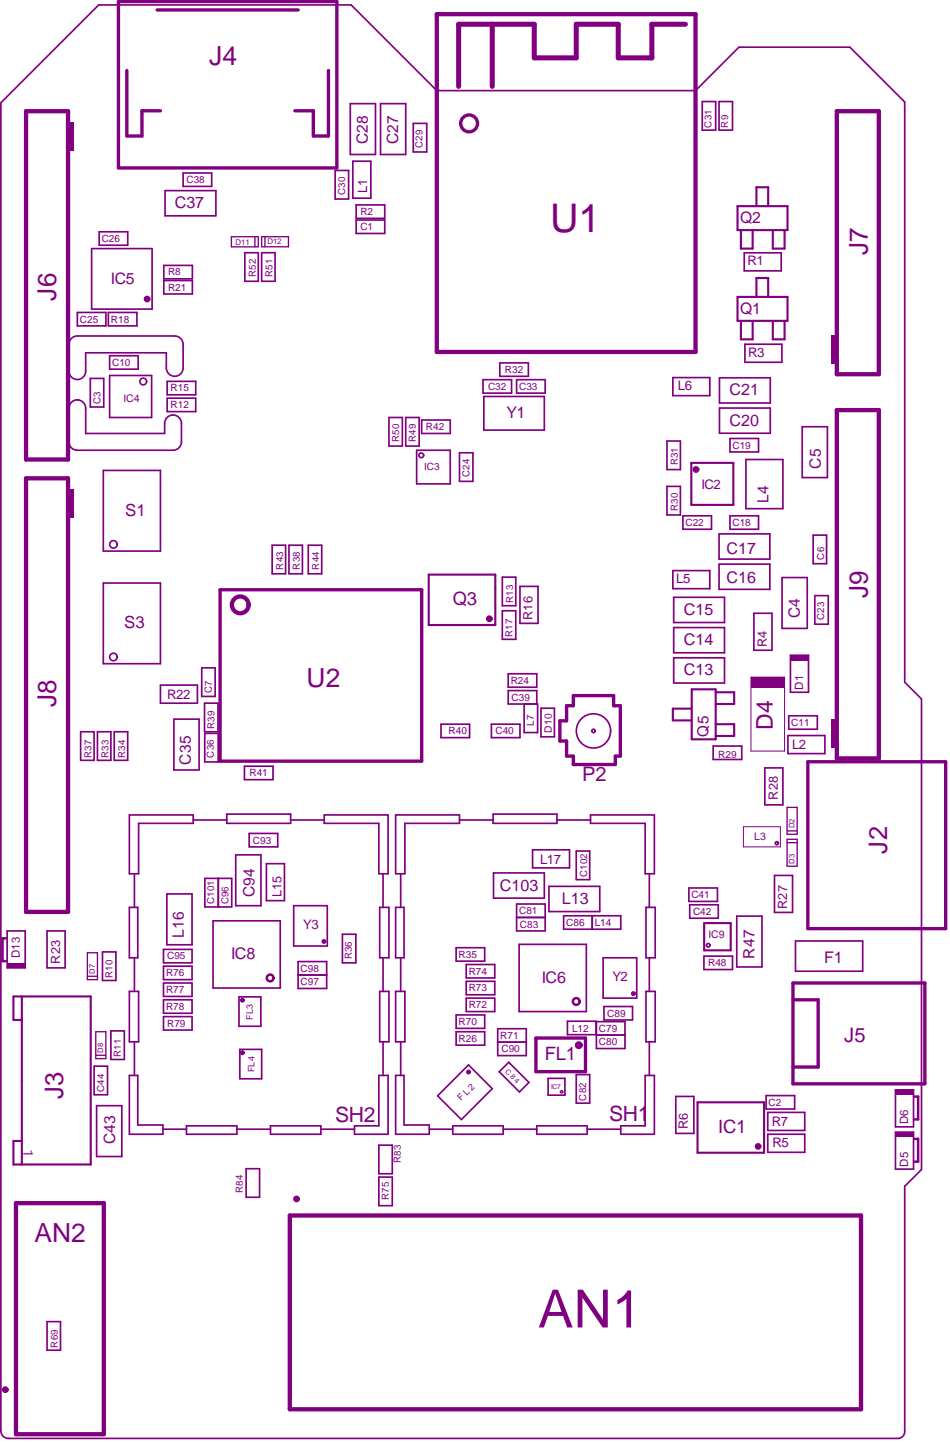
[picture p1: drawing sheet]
<svg xmlns="http://www.w3.org/2000/svg" width="188mm" height="285mm" viewBox="0 0 188 285" stroke-linecap="round" stroke-linejoin="round" font-family="sans-serif">
<defs><g id="words">
<text font-size="10.4" fill="#800080" x="106.5" y="262.7">AN1</text>
<text font-size="7.8" fill="#800080" x="108.9" y="45.9">U1</text>
<g font-size="5.2" fill="#800080">
<text x="41.4" y="12.9">J4</text>
<text x="60.7" y="136">U2</text>
<text x="6.8" y="245.8">AN2</text>
</g>
<g font-size="5.1" fill="#800080">
<text x="171.7" y="50.5" transform="rotate(-90 171.7 50.5)">J7</text>
<text x="11.1" y="59.5" transform="rotate(-90 11.1 59.5)">J6</text>
<text x="171.7" y="118.4" transform="rotate(-90 171.7 118.4)">J9</text>
<text x="11.1" y="140" transform="rotate(-90 11.1 140)">J8</text>
<text x="175.6" y="168.9" transform="rotate(-90 175.6 168.9)">J2</text>
<text x="12.5" y="217.5" transform="rotate(-90 12.5 217.5)">J3</text>
</g>
<text font-size="4.6" fill="#800080" x="153" y="144.5" transform="rotate(-90 153 144.5)">D4</text>
<g font-size="4.2" fill="#800080">
<text x="120.5" y="221.8">SH1</text>
<text x="66.3" y="222.2">SH2</text>
</g>
<g font-size="4" fill="#800080">
<text x="115.2" y="154.6">P2</text>
<text x="167.1" y="206.2">J5</text>
</g>
<g font-size="3.6" fill="#800080">
<text x="89.6" y="119.7">Q3</text>
<text x="107.9" y="209.9">FL1</text>
<text x="142.2" y="224.2">IC1</text>
</g>
<g font-size="3.3" fill="#800080">
<text x="24.8" y="102.1">S1</text>
<text x="24.6" y="124.4">S3</text>
</g>
<g font-size="3.2" fill="#800080">
<text x="34.6" y="41.2">C37</text>
<text x="100.3" y="82.8">Y1</text>
<text x="144.4" y="78.3">C21</text>
<text x="144.4" y="84.3">C20</text>
<text x="143.8" y="109.7">C17</text>
<text x="143.8" y="115.4">C16</text>
<text x="135.3" y="121.7">C15</text>
<text x="135.3" y="127.7">C14</text>
<text x="135.3" y="133.7">C13</text>
<text x="98.9" y="176.3">C103</text>
<text x="111.2" y="178.9">L13</text>
<text x="45.7" y="189.9">IC8</text>
<text x="163.1" y="190.6">F1</text>
<text x="107.2" y="194.6">IC6</text>
</g>
<g font-size="3.1" fill="#800080">
<text x="72.8" y="28.6" transform="rotate(-90 72.8 28.6)">C28</text>
<text x="78.8" y="28.6" transform="rotate(-90 78.8 28.6)">C27</text>
<text x="146.5" y="44.1">Q2</text>
<text x="21.9" y="56.2">IC5</text>
<text x="146.5" y="62.1">Q1</text>
<text x="162.4" y="92.8" transform="rotate(-90 162.4 92.8)">C5</text>
<text x="158.3" y="122.4" transform="rotate(-90 158.3 122.4)">C4</text>
<text x="37.7" y="151.3" transform="rotate(-90 37.7 151.3)">C35</text>
<text x="50.4" y="177.6" transform="rotate(-90 50.4 177.6)">C94</text>
<text x="36.4" y="185.6" transform="rotate(-90 36.4 185.6)">L16</text>
<text x="149.3" y="189.7" transform="rotate(-90 149.3 189.7)">R47</text>
<text x="22.8" y="226.5" transform="rotate(-90 22.8 226.5)">C43</text>
</g>
<g font-size="3" fill="#800080">
<text x="152.1" y="99.6" transform="rotate(-90 152.1 99.6)">L4</text>
<text x="140.2" y="145.8" transform="rotate(-90 140.2 145.8)">Q5</text>
</g>
<text font-size="2.7" fill="#800080" x="4.7" y="227.5" transform="rotate(90 4.7 227.5)">1</text>
<g font-size="2.6" fill="#800080">
<text x="148" y="52.5">R1</text>
<text x="148.1" y="70.6">R3</text>
<text x="134.2" y="77.1">L6</text>
<text x="138.8" y="96.8">IC2</text>
<text x="133.8" y="115.4">L5</text>
<text x="33.1" y="138.3">R22</text>
<text x="156.8" y="148.3">L2</text>
<text x="106.9" y="170.9">L17</text>
<text x="60" y="183.9">Y3</text>
<text x="121.2" y="194.2">Y2</text>
<text x="152.8" y="222.8">R7</text>
<text x="152.9" y="227.1">R5</text>
</g>
<g font-size="2.5" fill="#800080">
<text x="72.7" y="38.2" transform="rotate(-90 72.7 38.2)">L1</text>
<text x="105.4" y="122.7" transform="rotate(-90 105.4 122.7)">R16</text>
<text x="151.8" y="128" transform="rotate(-90 151.8 128)">R4</text>
<text x="154" y="158.3" transform="rotate(-90 154 158.3)">R28</text>
<text x="55.7" y="177.6" transform="rotate(-90 55.7 177.6)">L15</text>
<text x="155.8" y="179.9" transform="rotate(-90 155.8 179.9)">R27</text>
<text x="11.9" y="190.7" transform="rotate(-90 11.9 190.7)">R23</text>
<text x="136.2" y="223.5" transform="rotate(-90 136.2 223.5)">R6</text>
</g>
<g font-size="2.3" fill="#800080">
<text x="158.9" y="136.5" transform="rotate(-90 158.9 136.5)">D1</text>
<text x="3.9" y="189.7" transform="rotate(-90 3.9 189.7)">D13</text>
<text x="179.7" y="222.5" transform="rotate(-90 179.7 222.5)">D6</text>
<text x="179.7" y="230.9" transform="rotate(-90 179.7 230.9)">D5</text>
</g>
<g font-size="2.1" fill="#800080">
<text x="24.4" y="79.5">IC4</text>
<text x="149.3" y="166.3">L3</text>
<text x="140.2" y="185.7">IC9</text>
</g>
<g font-size="2" fill="#800080">
<text x="36.9" y="36.2">C38</text>
<text x="20.1" y="47.9">C26</text>
<text x="71.3" y="45.5">C1</text>
<text x="71.3" y="42.6">R2</text>
<text x="33.3" y="57.5">R21</text>
<text x="33.3" y="54.5">R8</text>
<text x="15.8" y="63.8">C25</text>
<text x="21.9" y="63.8">R18</text>
<text x="22.2" y="72.4">C10</text>
<text x="33.8" y="77.5">R15</text>
<text x="96.6" y="77.1">C32</text>
<text x="99.9" y="73.8">R32</text>
<text x="102.7" y="77.1">C33</text>
<text x="33.8" y="80.8">R12</text>
<text x="84.3" y="85.1">R42</text>
<text x="145" y="88.8">C19</text>
<text x="84" y="93.1">IC3</text>
<text x="135.7" y="104.1">C22</text>
<text x="145" y="104.1">C18</text>
<text x="101.1" y="135.3">R24</text>
<text x="101.3" y="138.7">C39</text>
<text x="156.6" y="143.7">C11</text>
<text x="88.8" y="145.3">R40</text>
<text x="98.1" y="145.3">C40</text>
<text x="109.2" y="145" transform="rotate(-90 109.2 145)">D10</text>
<text x="142.2" y="150">R29</text>
<text x="49.4" y="153.6">R41</text>
<text x="50" y="166.9">C93</text>
<text x="136.8" y="177.7">C41</text>
<text x="102.7" y="180.9">C81</text>
<text x="102.9" y="183.6">C83</text>
<text x="112.1" y="183.2">C86</text>
<text x="117.7" y="183.2">L14</text>
<text x="137.2" y="181.1">C42</text>
<text x="33.1" y="189.9">C95</text>
<text x="90.8" y="189.6">R35</text>
<text x="140.2" y="191.2">R48</text>
<text x="32.9" y="196.5">R77</text>
<text x="32.9" y="193.2">R76</text>
<text x="59.5" y="195">C97</text>
<text x="59.5" y="192.3">C98</text>
<text x="92.8" y="196.2">R73</text>
<text x="92.8" y="192.9">R74</text>
<text x="32.9" y="199.9">R78</text>
<text x="33.1" y="203.2">R79</text>
<text x="90.8" y="202.9">R70</text>
<text x="92.8" y="199.5">R72</text>
<text x="120.2" y="201.2">C89</text>
<text x="90.8" y="206.2">R26</text>
<text x="99" y="205.6">R71</text>
<text x="99.3" y="208.2">C90</text>
<text x="113.2" y="204.2">L12</text>
<text x="118.5" y="204.2">C79</text>
<text x="118.5" y="206.9">C80</text>
<text x="152.1" y="218.8">C2</text>
</g>
<g font-size="1.9" fill="#800080">
<text x="83.6" y="29.2" transform="rotate(-90 83.6 29.2)">C29</text>
<text x="140.8" y="25.3" transform="rotate(-90 140.8 25.3)">C31</text>
<text x="144.1" y="25.3" transform="rotate(-90 144.1 25.3)">R9</text>
<text x="68.3" y="38.6" transform="rotate(-90 68.3 38.6)">C30</text>
<text x="50.6" y="54.8" transform="rotate(-90 50.6 54.8)">R52</text>
<text x="53.9" y="54.8" transform="rotate(-90 53.9 54.8)">R51</text>
<text x="19.9" y="80.1" transform="rotate(-90 19.9 80.1)">C3</text>
<text x="79" y="87.5" transform="rotate(-90 79 87.5)">R50</text>
<text x="82.3" y="87.5" transform="rotate(-90 82.3 87.5)">R49</text>
<text x="92.9" y="94.4" transform="rotate(-90 92.9 94.4)">C24</text>
<text x="134.2" y="92.1" transform="rotate(-90 134.2 92.1)">R31</text>
<text x="134.2" y="101.1" transform="rotate(-90 134.2 101.1)">R30</text>
<text x="56" y="112.7" transform="rotate(-90 56 112.7)">R43</text>
<text x="59.4" y="112.7" transform="rotate(-90 59.4 112.7)">R38</text>
<text x="63.2" y="112.7" transform="rotate(-90 63.2 112.7)">R44</text>
<text x="163.1" y="110.7" transform="rotate(-90 163.1 110.7)">C6</text>
<text x="101.6" y="119.4" transform="rotate(-90 101.6 119.4)">R13</text>
<text x="163.1" y="122.7" transform="rotate(-90 163.1 122.7)">C23</text>
<text x="101.4" y="126" transform="rotate(-90 101.4 126)">R17</text>
<text x="41.9" y="137.2" transform="rotate(-90 41.9 137.2)">C7</text>
<text x="105.7" y="143.6" transform="rotate(-90 105.7 143.6)">L7</text>
<text x="18.1" y="150" transform="rotate(-90 18.1 150)">R37</text>
<text x="21.4" y="150" transform="rotate(-90 21.4 150)">R33</text>
<text x="24.8" y="150" transform="rotate(-90 24.8 150)">R34</text>
<text x="42.4" y="150" transform="rotate(-90 42.4 150)">C36</text>
<text x="42.5" y="144.3" transform="rotate(-90 42.5 144.3)">R39</text>
<text x="116.2" y="173.6" transform="rotate(-90 116.2 173.6)">C102</text>
<text x="42.4" y="178.9" transform="rotate(-90 42.4 178.9)">C101</text>
<text x="45.2" y="179" transform="rotate(-90 45.2 179)">C96</text>
<text x="69.7" y="189.9" transform="rotate(-90 69.7 189.9)">R36</text>
<text x="22.3" y="193.6" transform="rotate(-90 22.3 193.6)">R10</text>
<text x="23.9" y="209.2" transform="rotate(-90 23.9 209.2)">R11</text>
<text x="20.6" y="216.2" transform="rotate(-90 20.6 216.2)">C44</text>
<text x="116.1" y="217.8" transform="rotate(-90 116.1 217.8)">C82</text>
<text x="79.3" y="230.1" transform="rotate(-90 79.3 230.1)">R83</text>
<text x="48" y="236.1" transform="rotate(-90 48 236.1)">R84</text>
<text x="77" y="237.5" transform="rotate(-90 77 237.5)">R75</text>
<text x="11.5" y="266.7" transform="rotate(-90 11.5 266.7)">R69</text>
</g>
<g font-size="1.8" fill="#800080">
<text x="50" y="201.9" transform="rotate(-90 50 201.9)">FL3</text>
<text x="50.4" y="212.2" transform="rotate(-90 50.4 212.2)">FL4</text>
<text x="91.3" y="218" transform="rotate(-45 91.3 218)">F L 2</text>
</g>
<g font-size="1.6" fill="#800080">
<text x="46.6" y="48.5">D11</text>
<text x="52.9" y="48.3">D12</text>
</g>
<g font-size="1.5" fill="#800080">
<text x="157.3" y="164" transform="rotate(-90 157.3 164)">D2</text>
<text x="157.3" y="170.9" transform="rotate(-90 157.3 170.9)">D3</text>
<text x="18.8" y="192.7" transform="rotate(-90 18.8 192.7)">D7</text>
<text x="20.5" y="208.4" transform="rotate(-90 20.5 208.4)">D8</text>
</g>
<g font-size="1.4" fill="#800080">
<text x="99.9" y="212.2" transform="rotate(45 99.9 212.2)">C 8</text>
<text x="101.7" y="214" transform="rotate(45 101.7 214)">4</text>
</g>
<text font-size="1.3" fill="#800080" x="109.1" y="215.5">IC7</text>
</g></defs>
<path d="M.2 20.3v262.9M13.6 68.2v5.3M13.6 80.8v6.7M15.3 89.1h19M182.4 231.5l-3.3 3.3v48.6M1.7 284.7h176" fill="none" stroke="#800080" stroke-width=".33"/>
<circle cx="15.3" cy="79.1" r=".17" fill="#800080"/>
<g fill="none" stroke="#800080" stroke-width=".33">
<path d="M.2 20.3l19.3-19.3h50l17 16.9h51.2l8.6-8.6h21.9l10.9 10.9v114.8l3.3 3.3v93.2M32.7 37.7h10v5h-10zM36.2 34.2h5.7v2.7h-5.7zM66.3 33.7h2.7v5.7h-2.7zM69.3 20.5h5v10.1h-5zM69.8 31.9h3.6v7.3h-3.6zM75.3 20.5h5v10.1h-5zM81.8 24.4h2.7v5.7h-2.7zM139 20.1h2.7v5.7h-2.7zM142.3 20.1h2.7v5.7h-2.7zM18.1 49.2h12v12h-12zM19.6 45.9h5.7v2.6h-5.7z"/>
<path d="M32.4 55.5h5.7v2.7h-5.7zM32.4 52.5h5.7v2.7h-5.7zM48.5 50h2.6v5.7h-2.6zM51.8 50h2.6v5.7h-2.6zM70.5 40.6h5.6v2.6h-5.6zM70.5 43.5h5.6v2.7h-5.6zM147.3 50h7.3v3.6h-7.3zM13.6 68.2a1.66 1.66 0 0 1 1.7-1.7h19.3a1.66 1.66 0 0 1 1.6 1.7v4.6a1.66 1.66 0 0 1-1.6 1.7 1.66 1.66 0 0 1-1.7-1.7v-3h-15.9v3.7a1.66 1.66 0 0 1-1.7 1.6 1.66 1.66 0 0 1-1.7-1.6M15.3 61.8h5.7v2.7h-5.7zM17.9 74.9h2.6v5.7h-2.6zM21.4 61.8h5.7v2.7h-5.7zM21.7 74.3h8.3v8.3h-8.3z"/>
<path d="M21.7 70.4h5.7v2.7h-5.7zM33.1 78.8h5.6v2.7h-5.6zM33.1 75.5h5.6v2.6h-5.6zM95.6 75.1h5.7v2.7h-5.7zM95.8 78.5h11.9v6.6h-11.9zM98.9 71.8h5.7v2.7h-5.7zM102.3 75.1h5.6v2.7h-5.6zM133.2 74.7h7.3v3.6h-7.3zM142.4 74.8h10.1v5h-10.1zM147.4 68.1h7.4v3.6h-7.4zM13.6 87.5a1.66 1.66 0 0 0 1.7 1.6M13.6 80.8a1.66 1.66 0 0 1 1.7-1.7 1.66 1.66 0 0 1 1.7 1.7v5h15.6v-2a1.66 1.66 0 0 1 1.7-1.7 1.66 1.66 0 0 1 1.6 1.7v3.7a1.66 1.66 0 0 1-1.6 1.6"/>
<path d="M20.5 93.1h11.3v16h-11.3zM77 82.6h2.6v5.7h-2.6zM80.3 82.6h2.7v5.7h-2.7zM82.5 89.1h6.6v6.7h-6.6zM83.5 83.1h5.6v2.7h-5.6zM90.9 89.6h2.7v5.7h-2.7zM132 87.3h2.7v5.6h-2.7zM132 96.3h2.7v5.6h-2.7zM142.4 80.8h10.1v4.9h-10.1zM144.5 86.8h5.6v2.6h-5.6zM147.6 90.9h7.4v9.8h-7.4zM158.8 84.5h5v10h-5z"/>
<path d="M20.5 115.4h11.3v16h-11.3zM53.9 107.9h2.6v5.7h-2.6zM57.2 107.9h2.7v5.7h-2.7zM61 107.9h2.7v5.7h-2.7zM99.4 114.2h2.7v5.7h-2.7zM102.9 116.1h3.6v7.3h-3.6zM133.2 112.9h7.3v3.6h-7.3zM133.3 118.2h10.1v5h-10.1zM135.2 102.1h5.6v2.6h-5.6zM142.3 105.7h10.1v5h-10.1zM142.3 111.7h10.1v4.9h-10.1zM144.5 102.1h5.6v2.6h-5.6z"/>
<path d="M154.8 114.3h5v10.1h-5zM160.9 105.9h2.7v5.7h-2.7zM161.3 117.9h2.6v5.6h-2.6zM31.8 135.6h7.3v3.6h-7.3zM39.9 132.2h2.7v5.6h-2.7zM40.5 139.2h2.6v5.6h-2.6zM99.4 120.9h2.7v5.6h-2.7zM100.6 133.4h5.6v2.6h-5.6zM103.7 139.3v5.7h2.7v-5.7h-5.8v-2.6h5.6v2.6M133.3 130.2h10.1v5h-10.1zM133.3 124.2h10.1v5h-10.1zM149.2 121.4h3.6v7.3h-3.6z"/>
<path d="M156.5 129.7h3.5v7.3h-3.5zM16 144.8h2.6v5.7h-2.6zM19.3 144.8h2.6v5.7h-2.6zM22.6 144.8h2.7v5.7h-2.7zM34.4 142.3h5v10.1h-5zM40.5 145.1h2.7v5.7h-2.7zM48.4 151.6h5.6v2.7h-5.6zM87.3 143.3h5.6v2.7h-5.6zM97.3 143.3h5.6v2.7h-5.6zM107.1 140.2h2.6v5.6h-2.6zM141.2 147.7h5.6v2.6h-5.6zM151.4 152h3.6v7.3h-3.6z"/>
<path d="M156 145.6h7.3v3.6h-7.3zM156.1 141.7h5.7v2.6h-5.7zM25.6 179.6h1.7v10h-1.7zM25.6 161.3h12.6v1.7h-10.8v9.9h-1.8zM26.6 172.9v6.7M33 176.9h5v10.1h-5zM38.2 162.3h6.7M40.5 173.8h5.4v5.7h-5.4zM43.2 173.8v5.7M44.9 161.1h12.6v1.9h-12.6zM46.7 169.2h4.9v10.1h-4.9zM49.3 165h5.7v2.6h-5.7z"/>
<path d="M52.7 170.9h3.6v7.4h-3.6zM57.5 162.3h6.7M58.1 179.3h6.7v7.9h-6.7zM64.2 161.3h12.6v11.6h-1.8v-9.9h-10.8zM75.2 179.6h1.8v10h-1.8zM75.8 172.9v6.7M78.3 161.3h12.6v1.7h-10.8v9.9h-1.8zM78.3 179.6h1.7v10h-1.7zM79.3 172.9v6.7M90.9 162.3h6.7M97.6 161.1h12.6v1.9h-12.6zM97.7 172.8h10v5h-10z"/>
<path d="M102.3 178.9h5.6v5.3h-5.6zM105.4 168.2h7.3v3.6h-7.3zM108.7 175.4h10v5h-10zM110.2 162.3h6.7M114.1 168.4h2.6v5.7h-2.6zM116.9 161.3h12.6v11.6h-1.8v-9.9h-10.8zM127.9 179.6h1.8v10h-1.8zM128.5 172.9v6.7M136.3 175.7h5.7v2.7h-5.7zM136.5 179.1h5.7v2.6h-5.7zM153.3 173.3h3.6v7.3h-3.6zM1.4 184.2h3.6v7.4h-3.6z"/>
<path d="M9.3 184.2h3.6v7.4h-3.6zM20.3 188.4h2.6v5.7h-2.6zM25.6 196.2h1.8v10h-1.8zM26.6 189.6v6.6M32.4 187.9h5.6v2.7h-5.6zM32.4 197.9h5.6v2.6h-5.6zM32.4 191.2h5.6v2.7h-5.6zM32.4 194.6h5.6v2.6h-5.6zM42.2 182.2h13.3v13.4h-13.3zM47.3 197.3h4.3v5.8h-4.3zM59 190.3h5.7v5.3h-5.7zM59 193h5.7"/>
<path d="M67.8 184.9h2.6v5.7h-2.6zM75.2 196.2h1.8v10h-1.8zM75.8 189.6v6.6M78.3 196.2h1.8v10h-1.8zM79.3 189.6v6.6M90.3 187.6h5.6v2.6h-5.6zM92.3 197.5h5.6v2.7h-5.6zM92.3 194.2h5.6v2.7h-5.6zM92.3 190.9h5.6v2.7h-5.6zM102.3 181.6h5.6M102.7 186.9h13.4v13.3h-13.4zM111.6 181.2h11.3v2.7h-11.3z"/>
<path d="M117.2 181.2v2.7M119.4 189.6h6.6v7.9h-6.6zM119.5 199.2h5.7v2.7h-5.7zM127.9 196.2h1.8v10h-1.8zM128.5 189.6v6.6M139.3 189.2h5.7v2.7h-5.7zM145.8 181.3h5v10.1h-5zM157.4 186.2h13.3v6h-13.3zM18.6 211h2.7v5.7h-2.7zM19.1 218.8h5v10.1h-5zM21.9 204h2.7v5.7h-2.7zM25.6 212.8h1.7v9.9h5v1.8h-6.7z"/>
<path d="M26.6 206.2v6.6M32.4 201.2h5.6v2.7h-5.6zM47.5 207.7h4.3v5.8h-4.3zM75 212.8h1.8v11.7h-6.6v-1.7h4.8zM75.8 206.2v6.6M78.3 212.8h1.7v9.9h5v1.8h-6.7zM79.3 206.2v6.6M90.3 200.9h5.6v2.6h-5.6zM90.3 204.2h5.6v2.7h-5.6zM92.7 210.8l4.7 4.7-6.1 6.1-4.7-4.7zM98.5 206.3h5.7M98.5 203.6h5.7v5.3h-5.7z"/>
<path d="M100.7 210.2l4 4-1.9 1.9-4-4zM108.5 213.4h3.3v3.4h-3.3zM112.3 202.1h5.7v2.7h-5.7zM114.1 212.7h2.6v5.6h-2.6zM118 202.2h5.7v5.3h-5.7zM118 204.9h5.7M127.7 212.8h1.8v11.7h-6.6v-1.7h4.8zM128.5 206.2v6.6M133.8 217h3.5v7.3h-3.5zM151.6 216.8h5.7v2.7h-5.7zM177.2 215.7h3.6v7.3h-3.6zM32.3 223.5h4.6"/>
<path d="M36.9 222.8h10v1.7h-10zM46.9 223.5h6.6M48.7 231.3h2.7v5.7h-2.7zM53.5 222.8h10v1.7h-10zM63.5 223.5h6.7M75 226.7h2.6v5.6h-2.6zM75 233h2.6v5.6h-2.6zM85 223.5h4.6M89.6 222.8h10v1.7h-10zM99.6 223.5h6.6M106.2 222.8h10v1.7h-10zM116.2 223.5h6.7"/>
<path d="M152 224.5h7.3v3.6h-7.3zM152 220.2h7.3v3.5h-7.3zM177.2 224.1h3.6v7.3h-3.6zM9.3 261.6h2.7v5.6h-2.7zM.2 283.2a1.49 1.49 0 0 0 1.5 1.5M179.1 283.4a1.33 1.33 0 0 1-1.4 1.3"/>
</g>
<g fill="none" stroke="#800080" stroke-width=".42">
<path d="M146 58.8h9.9v4.7h-9.9zM146 40.8h9.9v4.7h-9.9zM146.6 45.5v3.7h2.4v-3.7M149.7 40.7v-3.6h2.3v3.6M149.7 58.7v-3.7h2.3v3.7M153 45.5v3.7h2.3v-3.7M146.6 63.5v3.7h2.4v-3.7M153 63.5v3.7h2.3v-3.7M136.8 91.6h8.3v8.3h-8.3zM84.9 113.7h13.1v10h-13.1zM136.9 136.4h4.8v9.9h-4.8zM141.7 137h3.6v2.3h-3.6"/>
<path d="M136.8 140.3h-3.6v2.3h3.6M141.7 143.3h3.6v2.4h-3.6M4.3 197.2v33.3M139.4 182.7h5.2v5.4h-5.2zM4.3 201.9h-1.6v-4.7h15.3v33.3h-15.3v-4.7h1.6M138.1 218.2h13.1v9.9h-13.1zM3.2 238.1h11.3M57.4 247.7v31.2M170.4 240.6v38.3M3.2 283.9h17.4"/>
</g>
<path d="M5.2 22h8.3v68.9h-8.3zM165.6 22h8.3v52.1h-8.3zM5.2 94.7h8.3v85.8h-8.3zM165.6 81.2h8.3v68.9h-8.3zM3.2 238.1h17.4v45.8h-17.4zM57.4 240.6h113v38.3h-113z" fill="none" stroke="#800080" stroke-width=".85"/>
<path d="M23.4 .3h43.3v32.9h-43.3zM25.1 13.9v13h3v-5h3.7M31.1 2h27.9M65 13.9v13h-3v-5h-3.6M43.6 116.7h39.9v33.9h-39.9zM113.5 137.7h8v2h1.3v10h-1v1.6h-8.3v-1.6h-1.4v-3h-1.3v-4h1.3v-3h1.4zM159.9 150.8h27.3v33h-27.3zM157 197.9h4.9v13.3h-4.9M157 194.6h26.1v19.9h-26.1zM106.1 205.4h9.8v6.7h-9.8z" fill="none" stroke="#800080" stroke-width=".66"/>
<path d="M45.8 46.9h5.3v2h-5.3zM50.5 46.9v2M51.8 46.8h5.3v2h-5.3zM52.4 46.8v2M155.8 159.8h2v5.3h-2zM155.8 164.5h2M155.8 166.1h2v5.3h-2zM155.8 166.8h2M17.3 193.2h2M17.3 188.6h2v5.3h-2zM19 208.9h1.9M19 204.2h1.9v5.3h-1.9z" fill="none" stroke="#800080" stroke-width=".27"/>
<path d="M148.6 134h6.7v14.7h-6.7zM147.1 163.6h7.4v4h-7.4z" fill="none" stroke="#800080" stroke-width=".2"/>
<path d="M1.2 185.7h-.7v4.5h.7M181.1 217h.6v4.5h-.6M181.1 225.4h.6v4.5h-.6" fill="none" stroke="#800080" stroke-width=".5"/>
<path d="M97.4 4.8v12.3M135.7 4.8h-6.7v6.7h-6.6v-6.7h-8.3v6.7h-8.4v-6.7h-14.9v12.3" fill="none" stroke="#800080" stroke-width="1"/>
<path d="M86.5 2.8h51.2v66.9h-51.2z" fill="none" stroke="#800080" stroke-width=".84"/>
<g fill="#800080">
<path d="M148.6 134h6.7v2h-6.7z" fill-rule="evenodd"/>
<path d="M1.5 190.6h3.5v.9h-3.5z" fill-rule="evenodd"/>
<path d="M156.5 129.8h3.4v.9h-3.4z" fill-rule="evenodd"/>
<path d="M13.5 96.8h1.1v5.6h-1.1z" fill-rule="evenodd"/>
<path d="M13.5 24.2h1.1v5.5h-1.1z" fill-rule="evenodd"/>
<path d="M164.5 66.3h1.1v5.6h-1.1z" fill-rule="evenodd"/>
<path d="M164.5 142.4h1.1v5.5h-1.1z" fill-rule="evenodd"/>
<path d="M177.2 224.2h3.5v.9h-3.5z" fill-rule="evenodd"/>
<path d="M177.2 215.8h3.5v.9h-3.5z" fill-rule="evenodd"/>
</g>
<g fill="none" stroke="#800080" stroke-width=".66">
<circle cx="92.8" cy="24.4" r="1.67"/>
<circle cx="29.1" cy="59.2" r=".33"/>
<circle cx="137.8" cy="92.9" r=".34"/>
<circle cx="96.8" cy="122.5" r=".33"/>
<circle cx="114.6" cy="206.9" r=".45"/>
<circle cx="58.7" cy="237.3" r=".33"/>
<circle cx="150.1" cy="226.9" r=".33"/>
<circle cx="1" cy="275" r=".33"/>
</g>
<g fill="none" stroke="#800080" stroke-width=".33">
<circle cx="28.3" cy="75.5" r=".66"/>
<circle cx="83.4" cy="90.1" r=".47"/>
<circle cx="22.4" cy="107.7" r=".74"/>
<circle cx="22.4" cy="130" r=".74"/>
<circle cx="117.5" cy="144.7" r="3.4"/>
<circle cx="117.5" cy="144.7" r=".33"/>
<circle cx="153.8" cy="166.9" r=".31"/>
<circle cx="140.2" cy="187.1" r=".35"/>
</g>
<circle cx="47.6" cy="119.7" r="1.66" fill="none" stroke="#800080" stroke-width=".84"/>
<g fill="none" stroke="#800080" stroke-width=".5">
<circle cx="48" cy="198" r=".23"/>
<circle cx="53.5" cy="193.6" r=".66"/>
<circle cx="64.1" cy="186.3" r=".23"/>
<circle cx="114.1" cy="198.2" r=".66"/>
<circle cx="125.4" cy="196.6" r=".23"/>
<circle cx="48" cy="208.4" r=".23"/>
<circle cx="92.7" cy="212.2" r=".23"/>
</g>
<circle cx="111.1" cy="216.1" r=".23" fill="none" stroke="#800080" stroke-width=".27"/>
<use href="#words"/>
</svg>
